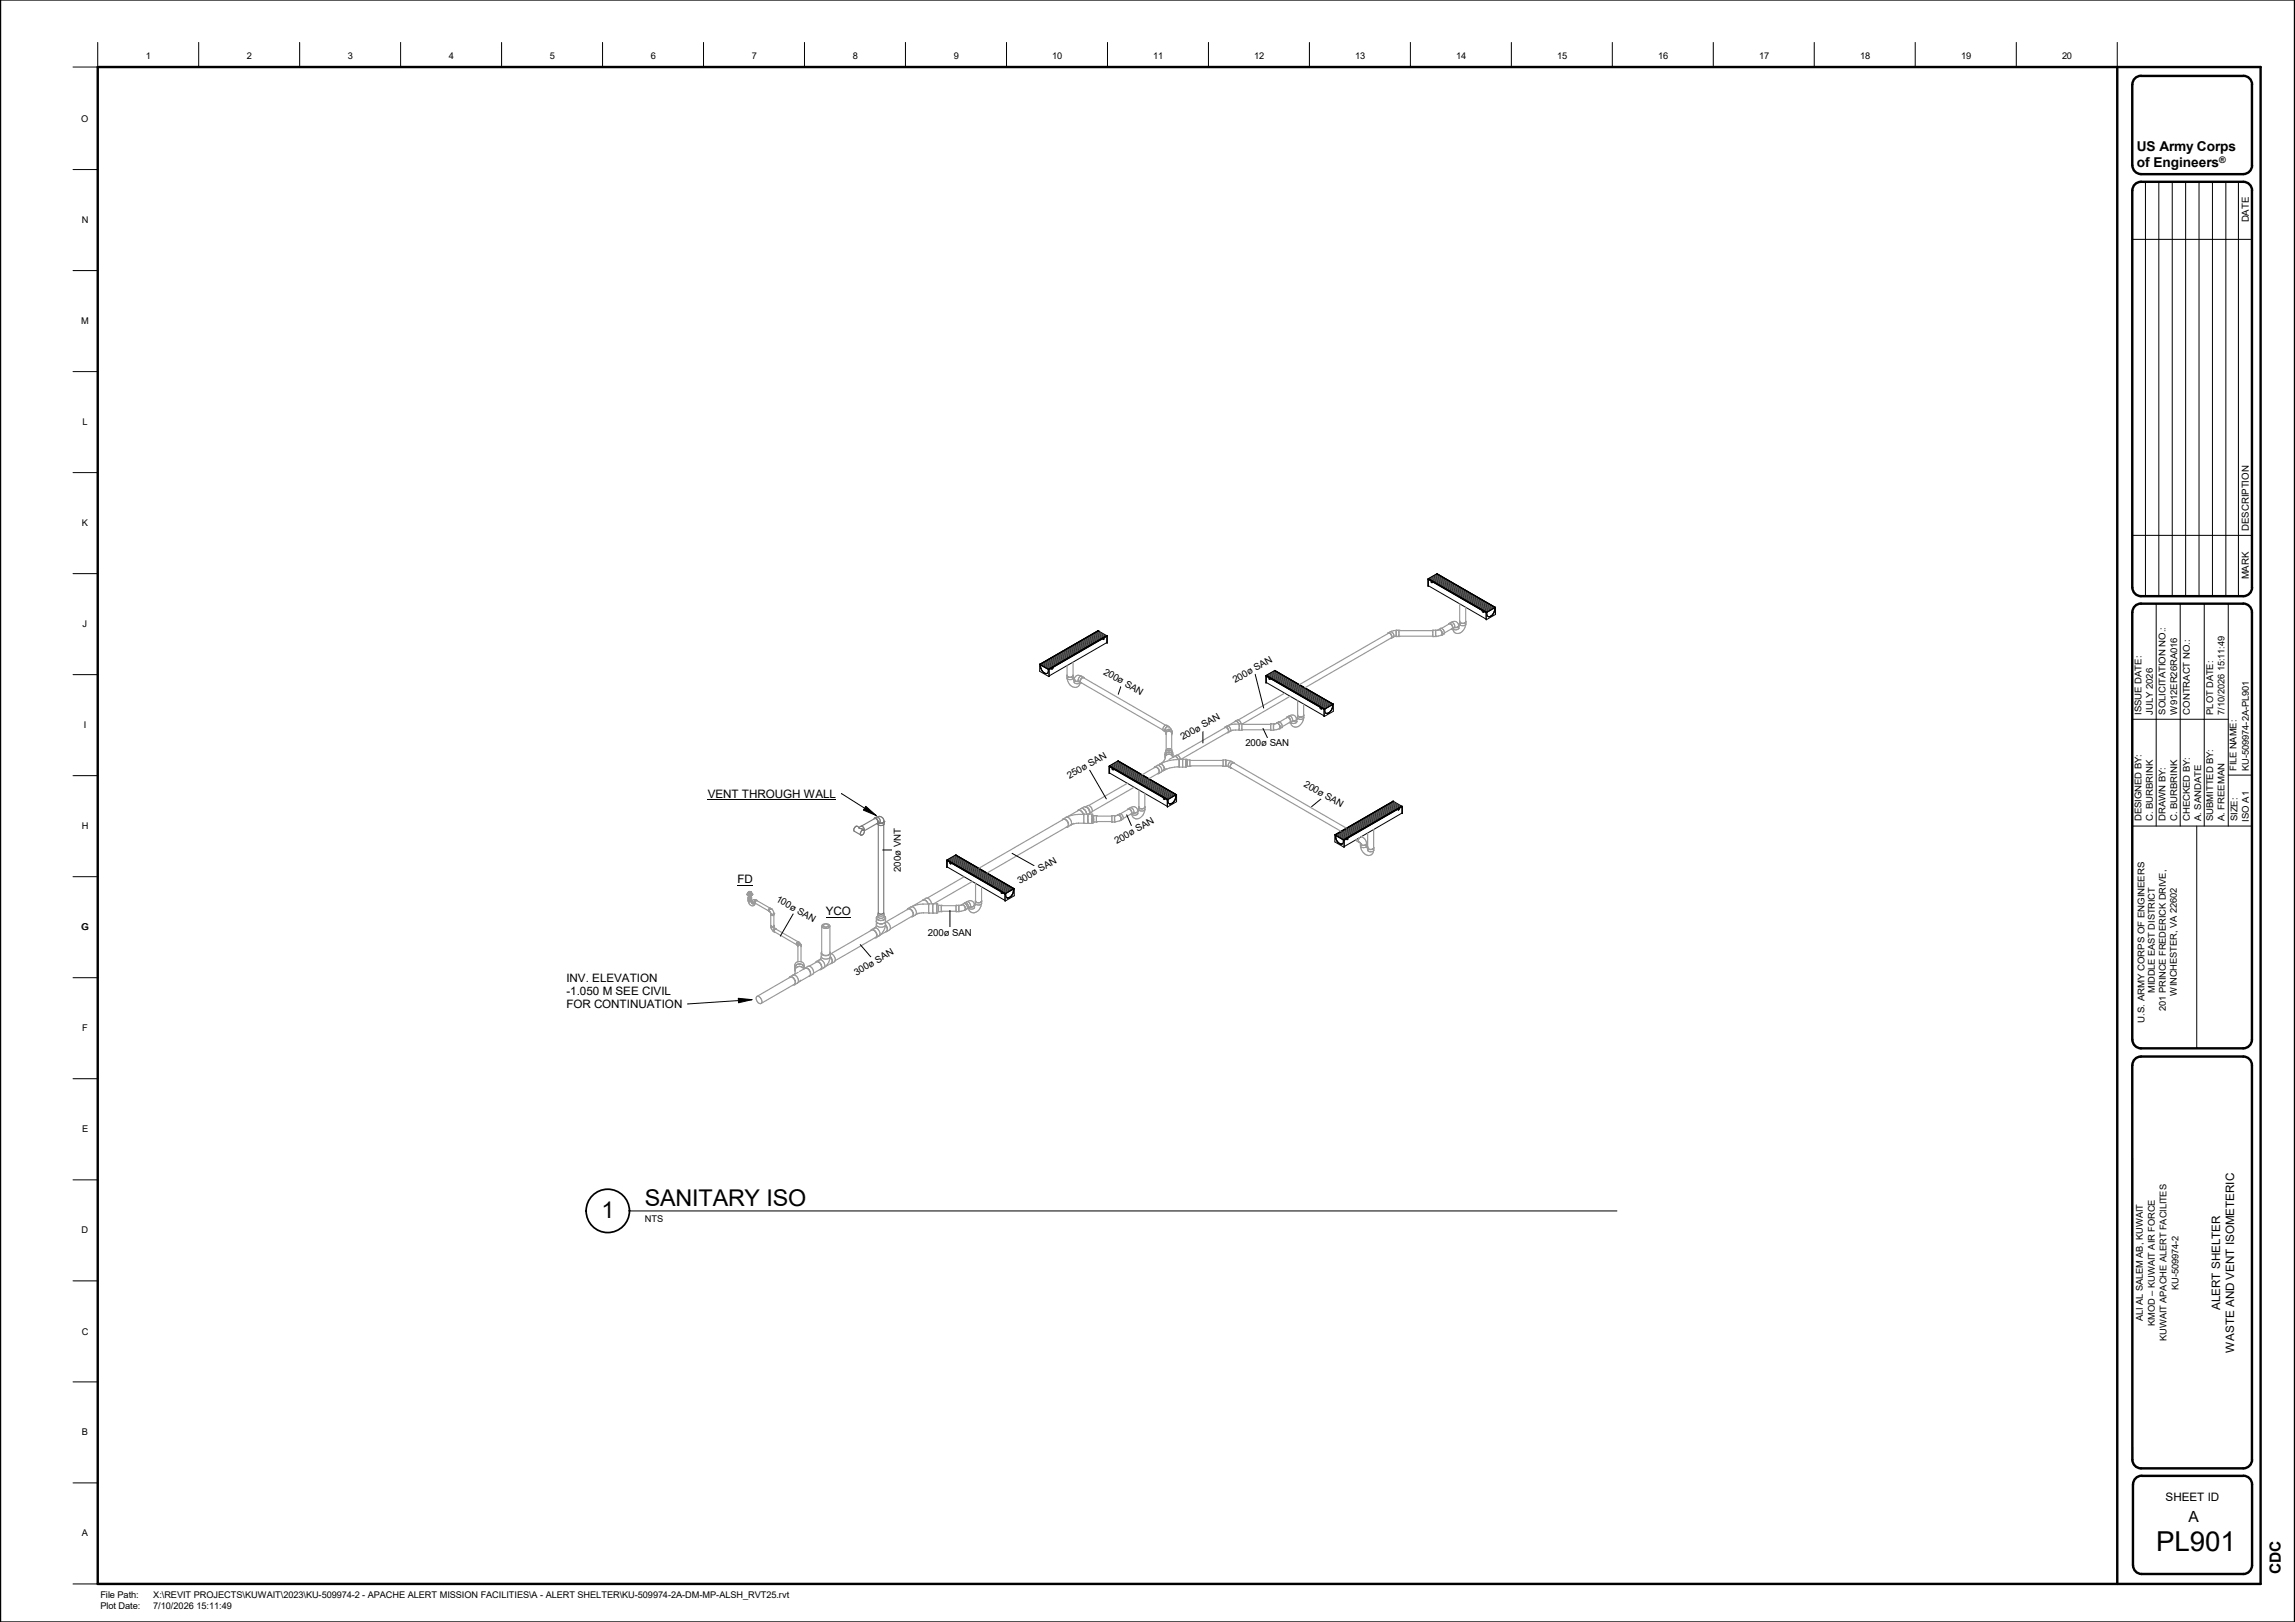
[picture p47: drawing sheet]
<svg xmlns="http://www.w3.org/2000/svg" width="841mm" height="594mm" viewBox="0 0 841 594" stroke-linecap="round" stroke-linejoin="round" font-family="sans-serif">
<defs><g id="words">
<text font-size="10.1" x="790.2" y="567.9">PL901</text>
<g font-size="8.5">
<text x="236.3" y="441.5">SANITARY ISO</text>
<text x="220.4" y="446.2">1</text>
</g>
<g font-size="5.6">
<text x="802" y="557.4">A</text>
<text x="835.9" y="576.7" transform="rotate(-90 835.9 576.7)">CDC</text>
</g>
<g font-size="5">
<text x="783.1" y="55.5">US Army Corps</text>
<text x="783.1" y="61.3">of Engineers</text>
</g>
<g font-size="4.3">
<text x="259.3" y="292.1">VENT THROUGH WALL</text>
<text x="270.3" y="323.5">FD</text>
<text x="302.6" y="335.3">YCO</text>
<text x="813.6" y="479.8" transform="rotate(-90 813.6 479.8)">ALERT SHELTER</text>
<text x="818.7" y="495.4" transform="rotate(-90 818.7 495.4)">WASTE AND VENT ISOMETERIC</text>
<text x="793.6" y="549.7">SHEET ID</text>
</g>
<g font-size="4.2">
<text x="207.6" y="359.7">INV. ELEVATION</text>
<text x="207.6" y="364.4">-1.050 M SEE CIVIL</text>
<text x="207.6" y="369.2">FOR CONTINUATION</text>
</g>
<g font-size="3.5">
<text x="824.1" y="81.4" transform="rotate(-90 824.1 81.4)">DATE</text>
<text x="824.1" y="194.4" transform="rotate(-90 824.1 194.4)">DESCRIPTION</text>
<text x="824.1" y="212.2" transform="rotate(-90 824.1 212.2)">MARK</text>
<text x="404.2" y="246.7" transform="rotate(30 404.2 246.7)">200ø SAN</text>
<text x="452.6" y="250.2" transform="rotate(-30 452.6 250.2)">200ø SAN</text>
<text x="433.5" y="271.2" transform="rotate(-30 433.5 271.2)">200ø SAN</text>
<text x="456.4" y="273.3">200ø SAN</text>
<text x="391.9" y="285.3" transform="rotate(-30 391.9 285.3)">250ø SAN</text>
<text x="477.6" y="287.9" transform="rotate(30 477.6 287.9)">200ø SAN</text>
<text x="409.3" y="309.2" transform="rotate(-30 409.3 309.2)">200ø SAN</text>
<text x="330.2" y="319.3" transform="rotate(-90 330.2 319.3)">200ø VNT</text>
<text x="373.7" y="323.9" transform="rotate(-30 373.7 323.9)">300ø SAN</text>
<text x="284.1" y="329.9" transform="rotate(30 284.1 329.9)">100ø SAN</text>
<text x="340.1" y="342.9">200ø SAN</text>
<text x="313.9" y="357.3" transform="rotate(-30 313.9 357.3)">300ø SAN</text>
</g>
<g font-size="3.4">
<text x="53.5" y="21.5">1</text>
<text x="90.5" y="21.5">2</text>
<text x="127.5" y="21.5">3</text>
<text x="164.5" y="21.5">4</text>
<text x="201.5" y="21.5">5</text>
<text x="238.5" y="21.5">6</text>
<text x="275.5" y="21.5">7</text>
<text x="312.5" y="21.5">8</text>
<text x="349.5" y="21.5">9</text>
<text x="385.6" y="21.5">10</text>
<text x="422.6" y="21.5">11</text>
<text x="459.6" y="21.5">12</text>
<text x="496.6" y="21.5">13</text>
<text x="533.7" y="21.5">14</text>
<text x="570.7" y="21.5">15</text>
<text x="607.7" y="21.5">16</text>
<text x="644.7" y="21.5">17</text>
<text x="681.6" y="21.5">18</text>
<text x="718.6" y="21.5">19</text>
<text x="755.6" y="21.5">20</text>
<text x="29.8" y="44.6">O</text>
<text x="29.9" y="81.6">N</text>
<text x="29.8" y="118.6">M</text>
<text x="30.2" y="155.6">L</text>
<text x="30" y="192.6">K</text>
<text x="30.3" y="229.6">J</text>
<text x="784.8" y="261.7" transform="rotate(-90 784.8 261.7)">ISSUE DATE:</text>
<text x="788.9" y="261.7" transform="rotate(-90 788.9 261.7)">JULY 2026</text>
<text x="793.6" y="261.7" transform="rotate(-90 793.6 261.7)">SOLICITATION NO.:</text>
<text x="797.8" y="261.7" transform="rotate(-90 797.8 261.7)">W912ER26RA016</text>
<text x="802.4" y="261.7" transform="rotate(-90 802.4 261.7)">CONTRACT NO.:</text>
<text x="811.1" y="261.7" transform="rotate(-90 811.1 261.7)">PLOT DATE:</text>
<text x="815.2" y="261.7" transform="rotate(-90 815.2 261.7)">7/10/2026 15:11:49</text>
<text x="30.7" y="266.6">I</text>
<text x="819.6" y="282.3" transform="rotate(-90 819.6 282.3)">FILE NAME:</text>
<text x="824.1" y="282.3" transform="rotate(-90 824.1 282.3)">KU-509974-2A-PL901</text>
<text x="29.9" y="303.6">H</text>
<text x="784.8" y="300.8" transform="rotate(-90 784.8 300.8)">DESIGNED BY:</text>
<text x="788.9" y="300.8" transform="rotate(-90 788.9 300.8)">C. BURBRINK</text>
<text x="793.6" y="300.8" transform="rotate(-90 793.6 300.8)">DRAWN BY:</text>
<text x="797.8" y="300.8" transform="rotate(-90 797.8 300.8)">C. BURBRINK</text>
<text x="802.4" y="300.8" transform="rotate(-90 802.4 300.8)">CHECKED BY:</text>
<text x="806.6" y="300.8" transform="rotate(-90 806.6 300.8)">A. SANDATE</text>
<text x="811.1" y="300.8" transform="rotate(-90 811.1 300.8)">SUBMITTED BY:</text>
<text x="815.2" y="300.8" transform="rotate(-90 815.2 300.8)">A. FREEMAN</text>
<text x="820" y="300.8" transform="rotate(-90 820 300.8)">SIZE:</text>
<text x="824.1" y="300.9" transform="rotate(-90 824.1 300.9)">ISO A1</text>
<text x="29.8" y="340.6">G</text>
<text x="789.7" y="363.8" transform="rotate(-90 789.7 363.8)">MIDDLE EAST DISTRICT</text>
<text x="797.7" y="364.6" transform="rotate(-90 797.7 364.6)">WINCHESTER, VA 22602</text>
<text x="793.7" y="370.2" transform="rotate(-90 793.7 370.2)">201 PRINCE FREDERICK DRIVE,</text>
<text x="30.1" y="377.6">F</text>
<text x="785.8" y="374.5" transform="rotate(-90 785.8 374.5)">U.S. ARMY CORPS OF ENGINEERS</text>
<text x="30.1" y="414.7">E</text>
<text x="236.3" y="447.5">NTS</text>
<text x="29.9" y="451.7">D</text>
<text x="798.3" y="472.5" transform="rotate(-90 798.3 472.5)">KU-509974-2</text>
<text x="785.2" y="483.9" transform="rotate(-90 785.2 483.9)">ALI AL SALEM AB, KUWAIT</text>
<text x="789.7" y="485.6" transform="rotate(-90 789.7 485.6)">KMOD – KUWAIT AIR FORCE</text>
<text x="29.9" y="488.8">C</text>
<text x="794" y="491.3" transform="rotate(-90 794 491.3)">KUWAIT APACHE ALERT FACILITES</text>
<text x="30" y="525.7">B</text>
<text x="30" y="562.7">A</text>
<text x="36.8" y="585.4">File Path:</text>
<text x="56.1" y="585.4">X:\REVIT PROJECTS\KUWAIT\2023\KU-509974-2 - APACHE ALERT MISSION FACILITIES\A - ALERT SHELTER\KU-509974-2A-DM-MP-ALSH_RVT25.rvt</text>
<text x="36.8" y="589.5">Plot Date:</text>
<text x="56.1" y="589.5">7/10/2026 15:11:49</text>
</g>
<text font-size="3.3" x="813.3" y="59.8">®</text>
</g></defs>
<g fill="none" stroke="#2b2b2b" stroke-width=".37">
<path d="M526.6 210.2l-3.1 1.8M526.9 210.4l-3 1.8M527.3 210.6l-3 1.8M527.6 210.8l-3 1.8M528 211l-3.1 1.8M528.4 211.2l-3.1 1.8M528.7 211.5l-3 1.7M529 211.7l-3 1.7M529.4 211.8l-3 1.8M529.8 212l-3.1 1.8M530.1 212.3l-3 1.7M530.5 212.5l-3.1 1.7"/>
<path d="M530.8 212.7l-3 1.7M531.2 212.9l-3 1.7M531.5 213.1l-3 1.7M531.9 213.3l-3.1 1.8M532.2 213.5l-3 1.7M532.6 213.7l-3.1 1.7M532.9 213.9l-3 1.7M533.3 214.1l-3 1.8M533.7 214.3l-3.1 1.8M534 214.5l-3.1 1.8M534.4 214.7l-3.1 1.8M534.7 214.9l-3 1.8"/>
<path d="M535.1 215.1l-3.1 1.8M535.4 215.3l-3 1.8M535.8 215.5l-3.1 1.8M536.1 215.7l-3 1.8M536.5 215.9l-3.1 1.8M536.8 216.2l-3 1.7M537.2 216.4l-3 1.7M537.5 216.5l-3 1.8M537.9 216.7l-3.1 1.8M538.2 217l-3 1.7M538.6 217.2l-3 1.7M538.9 217.4l-3 1.7"/>
<path d="M539.3 217.6l-3 1.7M539.7 217.8l-3.1 1.7M540 218l-3 1.8M540.4 218.2l-3.1 1.7M540.7 218.4l-3 1.7M541.1 218.6l-3 1.7M541.4 218.8l-3 1.8M541.8 219l-3.1 1.8M542.1 219.2l-3 1.7M542.5 219.4l-3 1.7M542.8 219.6l-3 1.8M543.2 219.8l-3 1.8"/>
<path d="M387.3 239.8l3 1.8M387.6 239.6l3.1 1.8M388 239.4l3 1.8M388.3 239.2l3.1 1.8M388.7 239l3 1.7M389 238.8l3.1 1.8M389.4 238.6l3 1.8M389.8 238.4l3 1.8M390.1 238.2l3 1.7M390.4 238l3.1 1.7M390.8 237.8l3 1.7M391.2 237.6l3 1.8"/>
<path d="M391.5 237.4l3 1.7M391.9 237.2l3 1.7M392.2 237l3.1 1.7M392.6 236.8l3 1.7M392.9 236.6l3.1 1.7M393.3 236.3l3 1.8M393.6 236.1l3.1 1.8M394 236l3 1.7M394.3 235.8l3.1 1.7M394.7 235.5l3 1.8M395.1 235.3l3 1.8M395.4 235.1l3 1.8"/>
<path d="M395.8 234.9l3 1.8M396.1 234.7l3.1 1.8M396.5 234.5l3 1.8M396.8 234.3l3 1.8M397.2 234.1l3 1.8M397.5 233.9l3.1 1.8M397.9 233.7l3 1.8M398.2 233.5l3.1 1.7M398.6 233.3l3 1.7M398.9 233.1l3.1 1.8M399.3 232.9l3 1.8M399.6 232.7l3.1 1.7"/>
<path d="M400 232.5l3.1 1.7M400.3 232.3l3.1 1.7M400.7 232.1l3 1.7M401.1 231.9l3 1.7M401.4 231.6l3.1 1.8M401.8 231.5l3 1.7M402.1 231.3l3.1 1.7M543.6 220l-3.1 1.8M543.9 220.2l-3 1.8M544.2 220.4l-3 1.8M544.6 220.6l-3 1.8M545 220.9l-3.1 1.7"/>
<path d="M545.3 221l-3 1.8M545.7 221.2l-3.1 1.8M546 221.4l-3 1.8M546.4 221.7l-3.1 1.7M546.7 221.9l-3 1.7M547.1 222.1l-3.1 1.7M547.5 222.2l-3.1 1.8M547.8 222.5l-3 1.8M381.2 243.4l3 1.8M381.3 243.3l3 1.8M381.6 243.1l3 1.8M382 242.9l3 1.7"/>
<path d="M382.3 242.7l3.1 1.7M382.7 242.5l3 1.7M383 242.3l3.1 1.8M383.4 242.1l3 1.7M383.8 241.9l3 1.7M384.1 241.7l3 1.7M384.4 241.5l3.1 1.7M384.8 241.3l3 1.7M385.1 241l3.1 1.8M385.5 240.8l3 1.8M385.9 240.7l3 1.7M386.2 240.5l3.1 1.7"/>
<path d="M386.5 240.2l3.1 1.8M386.9 240l3.1 1.8M467.1 245.7l-3 1.7M467.5 245.9l-3 1.7M467.9 246.1l-3.1 1.7M468.2 246.3l-3 1.7M468.6 246.5l-3.1 1.7M468.9 246.7l-3 1.7M469.3 246.9l-3 1.7M469.6 247.1l-3 1.7M470 247.3l-3.1 1.7M470.4 247.5l-3.1 1.8"/>
<path d="M470.7 247.7l-3 1.8M471 247.9l-3 1.7M471.4 248.1l-3 1.8M471.8 248.3l-3.1 1.8M472.1 248.5l-3 1.8M472.5 248.7l-3.1 1.8M472.8 248.9l-3 1.8M473.2 249.1l-3 1.8M473.5 249.3l-3 1.8M473.9 249.6l-3.1 1.7M474.2 249.7l-3 1.8M474.6 249.9l-3 1.8"/>
<path d="M474.9 250.1l-3 1.8M475.3 250.4l-3 1.7M475.7 250.6l-3.1 1.7M476 250.7l-3.1 1.8M476.4 251l-3.1 1.7M476.7 251.2l-3 1.7M477.1 251.4l-3.1 1.7M477.4 251.6l-3 1.7M477.8 251.8l-3.1 1.7M478.1 252l-3 1.7M478.5 252.2l-3.1 1.8M478.8 252.4l-3 1.7"/>
<path d="M479.2 252.6l-3 1.7M479.6 252.8l-3.1 1.8M479.9 253l-3.1 1.8M480.2 253.2l-3 1.8M480.6 253.4l-3 1.8M480.9 253.6l-3 1.8M481.3 253.8l-3 1.8M481.7 254l-3.1 1.8M482 254.2l-3 1.8M482.4 254.4l-3.1 1.8M482.7 254.6l-3 1.8M483.1 254.8l-3.1 1.8"/>
<path d="M483.4 255.1l-3 1.7M483.8 255.3l-3.1 1.7M484.1 255.4l-3 1.8M484.5 255.7l-3 1.7M484.8 255.9l-3 1.7M485.2 256.1l-3 1.7M485.6 256.3l-3.1 1.7M485.9 256.5l-3 1.7M486.2 256.7l-3 1.7M486.6 256.9l-3 1.8M487 257.1l-3.1 1.7M487.3 257.3l-3 1.7"/>
<path d="M487.7 257.5l-3.1 1.7M488 257.7l-3 1.8M488.4 258l-3 1.7M409.7 278.8l-3 1.7M410.1 279l-3.1 1.8M410.4 279.2l-3 1.8M410.8 279.4l-3.1 1.7M411.1 279.6l-3 1.7M411.5 279.8l-3.1 1.8M411.8 280l-3 1.8M412.2 280.2l-3 1.8M412.5 280.4l-3 1.8"/>
<path d="M412.9 280.6l-3 1.8M413.3 280.8l-3.1 1.8M413.6 281.1l-3.1 1.7M413.9 281.2l-3 1.8M414.3 281.4l-3 1.8M414.7 281.6l-3.1 1.8M415 281.9l-3 1.7M415.4 282.1l-3.1 1.7M415.7 282.2l-3 1.8M416.1 282.4l-3.1 1.8M416.4 282.7l-3 1.7M416.8 282.9l-3.1 1.7"/>
<path d="M417.2 283.1l-3.1 1.7M417.5 283.3l-3.1 1.7M417.8 283.5l-3 1.7M418.2 283.7l-3 1.8M418.5 283.9l-3 1.7M418.9 284.1l-3 1.7M419.3 284.3l-3.1 1.7M419.6 284.5l-3 1.8M419.9 284.7l-3 1.8M420.3 284.9l-3 1.8M420.7 285.1l-3.1 1.8M421 285.3l-3 1.8"/>
<path d="M421.4 285.5l-3.1 1.8M421.7 285.7l-3 1.8M422.1 285.9l-3 1.8M422.4 286.1l-3 1.8M422.8 286.3l-3.1 1.8M423.2 286.6l-3.1 1.7M423.5 286.8l-3 1.7M423.8 286.9l-3 1.8M424.2 287.1l-3 1.8M424.6 287.4l-3.1 1.7M424.9 287.6l-3 1.7M425.3 287.8l-3.1 1.7"/>
<path d="M425.6 288l-3 1.7M426 288.2l-3 1.7M426.3 288.4l-3 1.8M426.7 288.6l-3.1 1.7M427 288.8l-3 1.7M427.4 289l-3.1 1.7M427.7 289.2l-3 1.8M428.1 289.4l-3 1.8M428.5 289.6l-3.1 1.8M428.8 289.8l-3.1 1.7M429.2 290l-3.1 1.8M429.5 290.2l-3 1.8"/>
<path d="M429.9 290.4l-3.1 1.8M430.2 290.6l-3 1.8M430.6 290.8l-3.1 1.8M430.9 291.1l-3 1.8M499.7 299.8l3 1.8M500 299.6l3 1.8M500.4 299.4l3 1.8M500.7 299.2l3.1 1.8M501.1 299l3 1.8M501.4 298.8l3.1 1.8M501.8 298.6l3 1.8M502.2 298.4l3 1.7"/>
<path d="M502.5 298.2l3 1.8M502.8 298l3.1 1.8M503.2 297.8l3 1.8M503.6 297.6l3 1.7M503.9 297.4l3 1.7M504.3 297.2l3 1.7M504.6 297l3.1 1.7M505 296.8l3 1.7M505.3 296.6l3.1 1.7M505.7 296.4l3 1.7M506.1 296.2l3 1.7M506.4 296l3 1.7"/>
<path d="M506.7 295.7l3.1 1.8M507.1 295.5l3 1.8M507.4 295.4l3.1 1.7M507.8 295.1l3 1.8M508.2 294.9l3 1.8M508.5 294.7l3.1 1.8M508.8 294.5l3.1 1.8M509.2 294.3l3 1.8M509.6 294.1l3 1.8M509.9 293.9l3.1 1.8M510.3 293.7l3 1.8M350.2 313.2l-3 1.8"/>
<path d="M350.6 313.4l-3 1.8M350.9 313.6l-3 1.8M351.3 313.9l-3.1 1.7M351.6 314.1l-3 1.7M352 314.2l-3 1.8M352.3 314.5l-3 1.7M352.7 314.7l-3 1.7M353.1 314.9l-3.1 1.7M353.4 315.1l-3 1.7M353.8 315.3l-3.1 1.7M354.1 315.5l-3 1.7M354.5 315.7l-3 1.8"/>
<path d="M354.8 315.9l-3 1.7M355.2 316.1l-3.1 1.7M355.5 316.3l-3 1.8M355.9 316.5l-3.1 1.8M356.2 316.7l-3 1.8M356.6 316.9l-3 1.7M357 317.1l-3.1 1.8M357.3 317.3l-3.1 1.8M357.6 317.5l-3 1.8M358 317.7l-3 1.8M358.4 317.9l-3.1 1.8M358.7 318.1l-3 1.8"/>
<path d="M359.1 318.3l-3.1 1.8M359.4 318.6l-3 1.7M359.8 318.7l-3.1 1.8M360.1 318.9l-3 1.8M360.5 319.2l-3 1.7M360.8 319.4l-3 1.7M361.2 319.6l-3.1 1.7M361.5 319.8l-3 1.7M361.9 320l-3 1.7M489.3 305.9l3.1 1.7M489.4 305.8l3.1 1.7M489.8 305.6l3 1.7"/>
<path d="M490.1 305.4l3 1.7M490.5 305.1l3 1.8M490.8 304.9l3.1 1.8M491.2 304.7l3 1.8M491.5 304.5l3.1 1.8M491.9 304.3l3 1.8M492.3 304.1l3 1.8M492.6 303.9l3 1.8M492.9 303.7l3.1 1.8M493.3 303.5l3.1 1.8M493.6 303.3l3.1 1.8M494 303.1l3 1.7"/>
<path d="M494.4 302.9l3 1.8M494.7 302.7l3.1 1.8M495.1 302.5l3 1.7M495.4 302.3l3.1 1.7M495.8 302.1l3 1.7M496.1 301.9l3.1 1.7M496.5 301.7l3 1.7M496.8 301.5l3.1 1.7M497.2 301.3l3 1.7M497.5 301.1l3.1 1.7M497.9 300.9l3 1.7M498.3 300.7l3 1.7"/>
<path d="M498.6 300.4l3 1.8M498.9 300.2l3.1 1.8M499.3 300.1l3.1 1.7M362.2 320.2l-3 1.7M362.6 320.4l-3 1.7M363 320.6l-3.1 1.7M363.3 320.8l-3 1.7M363.6 321l-3 1.7M364 321.2l-3 1.8M364.4 321.4l-3.1 1.8M364.7 321.6l-3 1.7M365.1 321.8l-3.1 1.8"/>
<path d="M365.4 322l-3 1.8M365.8 322.2l-3 1.8M366.1 322.4l-3 1.8M366.5 322.6l-3.1 1.8M366.9 322.8l-3.1 1.8M367.2 323l-3 1.8M367.5 323.3l-3 1.7M367.9 323.4l-3 1.8M368.3 323.6l-3.1 1.8M368.6 323.9l-3 1.7M369 324.1l-3.1 1.7M369.3 324.3l-3 1.7"/>
<path d="M369.7 324.4l-3.1 1.8M370 324.7l-3 1.7M370.4 324.9l-3.1 1.7M370.7 325.1l-3 1.7M371.1 325.3l-3.1 1.7M371.4 325.5l-3 1.8"/>
</g>
<g fill="none" stroke="#000" stroke-width=".37">
<path d="M523.3 212l.1 2.7M523.3 212l.1 .1M523.4 212.1l21.2 12.3M523.4 212.1v2.6M523.4 212.2l1 .6v.4l.4 .2M523.5 212l21.2 12.3M523.5 211.9l-.2 .1M523.5 212.3v2.2l21.1 12.2M523.5 211.9l21.2 12.4M523.5 214.6l-.1 .1M524.8 213.4v-.4l18.4 10.6v.5l.4 .2M524.8 213.1v.3"/>
<path d="M526.5 210.2h.3M526.5 210.2l-3 1.7M526.5 210.2l21.3 12.3M526.7 210.2l21.2 12.3M526.8 210.2l21.2 12.3M526.8 210.2h-.1M402.3 231l-21.2 12.2M402.3 231l.1 .1M402.3 231l.2 .1M402.4 231.1h.1M402.4 231.1l-21.2 12.2M402.5 231.1l3 1.7"/>
<path d="M402.5 231.1h.1M404.2 233.9l.1 .4M404.3 234.3v-.5l-18.4 10.7v.4l-.4 .2M405.5 232.8l.2 .1M405.5 235.4l.2 .1M405.5 232.8l.3 .1M405.5 232.8l-21.3 12.3M405.5 232.8h.1M405.6 232.9l-21.2 12.3M405.6 233.1v2.3l-21.1 12.2M405.7 232.9l-21.2 12.3M405.7 233l-1.1 .6v.5l-.3 .2"/>
<path d="M405.7 232.9v2.6M405.8 232.9l-.1 2.6M405.8 232.9h-.1M543.6 224.3v-.4l1 .6M543.6 223.9v.4M544.6 224.4l.1 2.6M544.6 224.4h.1M544.7 224.4v2.6M544.7 224.3l-.1 .1M544.7 224.3l.2 .1M544.7 224.2v.1M544.8 224.3v.1"/>
<path d="M544.8 224.3l-.1 .1M544.9 224.4l.1 .9 .3 .5M544.9 224.4h-.1M545.4 225.8h.2M545.4 225.8h.1M545.5 225.8h.2M546 225.8h-.4M546 225.8h-.2M546.3 225.7l-.3 .1M546.3 225.6l-.2 .1M547.2 224.7l-.9 1M547.4 224.4l-.2 .4"/>
<path d="M547.4 224.4l-.1 .1M547.5 224l-.1 .4M547.6 224l-.1 .2M547.7 223.6l-.1 .1M547.7 222.7h.2M547.7 222.7l-.2 1.3M547.8 222.6l-.1 .1M547.8 222.5a2.57 2.57 0 0 1-2.5 3.3M547.8 222.6l.1 .1M547.8 222.5l-3.1 1.7M547.8 222.6l-3 1.7M548 222.5l-.1 .2"/>
<path d="M548 222.5v2.5l-3.3 2M381 243.3l.2 .1M381 243.3v2.6l3.4 1.9M381.1 243.2l.1 .1M381.1 243.2l-.1 .1M381.2 243.5h.1M381.2 243.3l.2 1.6 .4 .8M381.2 243.3h.1M381.2 243.3l3 1.8M381.2 243.5l3 1.7M381.3 243.6l.1 .8M381.4 244.4l.1 .4"/>
<path d="M381.4 244.4v.2M381.5 244.8l.1 .2M381.5 244.8l.4 .8M381.6 245.2l.2 .2M381.8 245.7l.9 .8 1 .1M381.8 245.6l.2 .1M381.9 245.6l.2 .4M382.1 246l1.4 .7M382.1 246l.2 .1M382.4 246.3l.2 .1M382.7 246.5h.2M383.1 246.6l.1 .1"/>
<path d="M383.7 246.6v.1M383.7 246.6l-.1 .1M384.2 245.1v.1M384.2 245.2l-.5 1.4M384.4 245.2v2.6M384.5 245.2l-.1 2.6M384.5 245.2h-.3h.2M384.5 245.2h-.1M385.4 244.7l.1 .4M385.5 245.1v-.4l-1 .6M463.9 247.5l.1 2.6M463.9 247.5l.1 .1"/>
<path d="M464 247.6l21.2 12.2M464 247.6v2.5M464 247.7l1 .5v.5l.4 .2M464 247.4l3.1-1.8 21.3 12.3M464 247.4l-.1 .1M464 247.4h.1M464 247.4l21.4 12.3M464.1 247.5l21.2 12.3M464.1 247.5l-.1 .1M464.1 247.7v2.3l21.1 12.2M464.1 250l-.1 .1M464.1 247.4l-.1 .2"/>
<path d="M464.1 247.4v.1M464.1 247.4l21.3 12.3M465.4 248.5v.4M465.5 248.5l-.1 .4M467.1 245.6h.2M467.2 245.7h.1M467.3 245.6l21.2 12.3M467.3 245.6l-.1 .1M483.8 259.1v.4l.4 .2M484.2 259.7v-.4l1 .6M484.3 259.3l-.1 .4M485.2 259.8l.1 2.6"/>
<path d="M485.4 259.7l.1 .1M485.4 259.7h.1M485.4 259.8h-.2M485.4 259.8h.1M485.5 259.8l.1 1.2 .3 .2M488 259.8l-.2 .4M488.1 259.4l-.2 .6M488.1 259.4v.2M488.3 259l-.2 .4M488.3 258.1v.9M488.3 258.1h.2M488.3 259l-.1 .2"/>
<path d="M488.4 258.1h-.1M488.4 257.9a2.61 2.61 0 0 1-2.5 3.3M488.4 258.1h.1M488.4 257.9l.1 .1M488.4 257.9l-3 1.8M488.4 258.1l-3 1.7M488.4 257.9h.1M488.5 258v.1M488.5 257.9h-.1M488.5 257.9h.1M488.6 257.9v2.6l-3.3 1.9M488.6 257.9l-.1 .1"/>
<path d="M409.9 278.7l21.2 12.3M409.9 278.7l-.2 .1M485.9 261.2l.4 .1M486.5 261.2l-.3 .1M486.6 261.2l-.2 .1M486.9 261.1l-.4 .1M486.9 261.1l-.2 .1M487.2 260.9l-.2 .1M487.5 260.6l-.6 .5M487.8 260.2l-.3 .4M487.8 260.2l-.2 .2M406.4 280.6l.1 2.7"/>
<path d="M406.4 280.6l.1 .1M406.5 280.7l21.2 12.2M406.5 280.7v2.6M406.5 280.8l1 .6v.4l.4 .2M406.6 280.5l3-1.8 21.4 12.3M406.6 280.5l-.2 .1M406.6 280.5l.1 .1M406.6 280.5h.1M406.6 280.5l21.3 12.3M406.6 280.6l21.3 12.2M406.6 280.6l-.1 .1M406.6 280.8v2.3l21.1 12.2"/>
<path d="M406.7 280.6l-.2 .1M406.7 280.6h-.1M406.7 283.2l-.2 .1M407.9 282v-.4l18.4 10.6v.5l.4 .2M408 281.6l-.1 .4M426.7 292.9v-.5l1 .6M426.8 292.5l-.1 .4M427.7 292.9l.1 2.7M427.7 292.9l.1 .1M427.8 293v2.6M427.9 292.8l-.2 .1M427.9 292.8l.1 .1"/>
<path d="M427.9 292.8h.1M428 292.9h.1M428 292.9l-.2 .1M428.1 292.9l.1 1.2 .3 .3M428.5 294.4h.3M428.5 294.4h.1M428.7 294.4h.1M428.9 294.4h.2M429.1 294.4h-.3M429.4 294.2l-.3 .2M429.4 294.2l-.1 .1M429.7 294l-.3 .2"/>
<path d="M429.8 294l-.2 .1M430.1 293.7l-.4 .3M430.5 293l-.5 .7M430.5 292.9l-.1 .2M430.7 292.6l-.2 .4M430.7 292.5l-.1 .2M430.8 292.1l-.1 .5M430.8 292.1v.2M430.8 291.2v.9M430.9 291.2l-2.9 1.7M430.9 291.2h-.1M430.9 291a2.74 2.74 0 0 1-2.3 3.4"/>
<path d="M430.9 291.1h.1M430.9 291l-3 1.8M431.1 291l-.2 .1M431.1 291h.1M431.2 291l-.2 .1M431.2 291v2.6l-3.4 2M510.5 293.5l-21.3 12.2M510.5 293.5h.1M510.5 293.5h.2M510.6 293.5l-21.3 12.3M510.6 293.5l3.1 1.8M510.7 293.5h.1"/>
<path d="M512.4 296.7h.1M512.4 296.7v-.4l-18.4 10.7v.3l-.4 .3M513.6 297.9l.2 .1M513.7 295.3l.1 .1M513.7 295.3l.2 .1M513.7 295.3l-21.3 12.3M513.7 295.3h.1M513.8 295.4l-21.3 12.2M513.8 295.6v2.2l-21.2 12.2M513.8 295.4l-21.2 12.2M513.8 295.5l-1 .6v.4l-.4 .2M513.8 295.4v2.6"/>
<path d="M513.9 295.4l-.1 2.6M513.9 295.4h-.1M346.9 315.1l.1 2.6M346.9 315.1h.1M347 315.1l21.3 12.3M347 315.1v2.6M347 315.2l1.1 .6v.4l.3 .2M347.1 315l-.2 .1M347.1 315h.1M347.1 314.9v.1M347.1 314.9l21.3 12.4M347.1 315.1l21.3 12.2"/>
<path d="M347.1 315.1h-.1M347.1 315.3v2.2l21.2 12.3M347.2 315l-.2 .1M347.2 315l-.1 .1M347.2 317.6l-.2 .1M348.4 316.4v-.4l18.5 10.7v.4l.3 .2M348.5 316.1l-.1 .3M350.1 313.2l-3 1.7M350.1 313.2l21.3 12.3M350.2 313.2h.2M350.3 313.2l21.2 12.3M350.4 313.2l21.2 12.2"/>
<path d="M350.4 313.2h-.1M489.2 305.8l.1 .1M489.2 305.8v2.6l3.3 1.9M489.2 305.7l.1 .1M489.2 305.7v.1M489.3 305.9l.2 1M489.3 305.8v.1M489.3 305.8l3.1 1.8M489.3 305.9l3.1 1.8M489.5 306.9l.5 1.2M489.5 306.1v.8M489.5 306.9l.1 .4"/>
<path d="M489.5 306.9l.1 .1M489.6 307.3l.2 .4M489.6 307.3l.1 .1M489.8 307.7l.3 .4M489.8 307.7l.1 .1M490 308.1l.9 .9 .8 .1M490.1 308.1l.2 .3M490.3 308.4l1.1 .7M490.6 308.7l.2 .1M490.9 308.9l.2 .1M491.8 309.1h.1M491.8 309.1l-.4 .1"/>
<path d="M492.4 307.7l-.3 1.1-.4 .4M492.4 307.6l.1 .1M492.4 307.6v.1M492.5 307.6h.1M492.5 307.6h-.1M492.5 307.7v2.6M492.6 307.6l-.1 2.7M492.6 307.6l-.1 .1M493.6 307.2v.4M493.6 307.6v-.4l-1 .6M367.2 327.3v-.4l1.1 .6M367.3 326.9l-.1 .4"/>
<path d="M368.3 327.4v2.6M368.4 327.3l-.1 .1M368.4 327.2v.1M368.4 327.3h.1M368.5 327.3l-.2 .1M368.5 327.3l.1 .1M368.6 327.4l.1 1.1 .3 .3M369 328.8l.3 .1M369 328.8l.4 .1M369 328.8h.1M369.1 328.8l.2 .1M369.7 328.8h-.3"/>
<path d="M369.9 328.7l-.3 .1M370 328.7l-.2 .1M370.2 328.5l-.3 .2M370.2 328.4l-.1 .1M370.8 327.8l-.6 .7M371.1 327.4l-.3 .4M371.1 327.4l-.1 .2M371.2 327l-.1 .4M371.3 326.6l-.2 .6M371.3 326.6v.1M371.3 325.7v.9M371.3 325.7h.2"/>
<path d="M371.4 325.5a2.88 2.88 0 0 1-2.1 3.4M371.4 325.6l-.1 .1M371.4 325.6l.1 .1M371.4 325.5l.1 .1M371.4 325.5l-3 1.7M371.4 325.6l-2.9 1.7M371.5 325.6v.1M371.5 325.5h-.1M371.6 325.4l-.1 .1M371.6 325.4l-.2 .1M371.6 325.4l.1 .1M371.7 325.5l-.2 .1"/>
<path d="M371.7 325.5v2.6l-3.4 1.9"/>
</g>
<g fill="none" stroke="#979797" stroke-width=".37">
<path d="M273.8 327.5v.1M273.8 327.5l.1 .3M273.8 327.5v.2M273.8 327.7l.1 .1M273.8 327.7l.3 .3M273.9 327.8l.9 .3 .9-.3M273.9 327.8l.2 .2M274 327.6v.1M274.1 328h1.4M274.1 328l.7 .2M274.2 326.9l.2 .3M274.2 326.9h.1"/>
<path d="M274.2 328.1h.1M274.2 327l-.4 .5M274.2 328.1l.2 .1M274.3 327v.5l.5 .3 .5-.2v-.6M274.4 326.6l.7 .6M274.4 327.1l.7 .1M274.4 326.6l-.2 .1M274.4 327.1l.4 .1M274.4 327.2h.1M274.4 328.2l.1 .3M274.4 328.2h.8M274.4 328.2l.4 .1"/>
<path d="M274.4 326.6l.9 .3-.9 .2zM274.5 327.2l.2 .1M274.5 328.5h.1M274.6 326.7l.4 .2-.4 .1zM274.6 326.5l.8 .2v.2M274.6 326.5l-.4 .4M274.6 327.2l.2 .1M274.6 326.5l.7 .1M274.6 326.5l-.2 .1M274.7 326.8l.3 .1zM275.1 327.2l-.4 .1M275.1 327.2l-.3 .1"/>
<path d="M275.2 328.2l-.1 .3h-.5M275.2 328.2l-.4 .1M275.3 326.6l-.9 .5M275.3 326.6v.5M275.4 326.9l-.3 .3M275.4 327l.4 .5M275.4 328.1h.1M275.4 328.1l-.2 .1M275.5 328l-.7 .2M275.6 327.6v.1M275.7 327.8l-.2 .2M275.8 327.7l-.1 .1"/>
<path d="M275.8 327.7l-.3 .3M275.8 327.5v.1M275.8 327.5l-.1 .3M275.8 327.5v.2"/>
</g>
<path d="M274.2 329.1l.1 .7 .5 .1 .5-.1 .1-.7M276.5 330.7l.3 .2M277.1 329.6l.3 .2" fill="none" stroke="#979797" stroke-width=".42"/>
<circle cx="276.4" cy="330.6" r=".21" fill="#979797"/>
<path d="M276 329.6l-.4 .8" fill="none" stroke="#979797" stroke-width=".42"/>
<circle cx="275.6" cy="330.4" r=".21" fill="#979797"/>
<path d="M274.2 330a1.62 1.62 0 0 0 2 1.7M276 329.6h.9" fill="none" stroke="#979797" stroke-width=".42"/>
<circle cx="275.5" cy="330.4" r=".21" fill="#979797"/>
<path d="M275.4 330l.1 .4" fill="none" stroke="#979797" stroke-width=".42"/>
<circle cx="275.4" cy="330" r=".21" fill="#979797"/>
<path d="M274.2 329.6v.4M275.4 329.6v.4M275.5 330.4v.4M276.4 330.6l.1 .1M276.7 330.9l-.5 .8M276.9 329.6l.2 .1M277.1 329.6l-.7 .5 .1 .6M277.5 329.9h-.5a.57 .57 0 0 0-.4 .5 .57 .57 0 0 0 .3 .5M277.5 329.9h.1" fill="none" stroke="#979797" stroke-width=".42"/>
<circle cx="275.6" cy="330.4" r=".21" fill="#979797"/>
<path d="M275.6 330.4l.2 .3h.6" fill="none" stroke="#979797" stroke-width=".42"/>
<circle cx="276.4" cy="330.7" r=".21" fill="#979797"/>
<g fill="none" stroke="#979797" stroke-width=".42">
<path d="M391 243.8v4.4a3.2 3.2 0 0 0 3.9 3.3l.7-.6 .2-.9M393.2 242.5v4.9a1.24 1.24 0 0 1-2.2 0M393.2 248.2v.1M393.2 248.3l.4 .9M393.3 247.4v.8M393.6 249v.8M393.7 248.9v.1M393.7 249.8h.1M395 249.4l.4 .2M396 250.1h.4M396.4 247.8a1.61 1.61 0 0 0-1.8-.4 1.61 1.61 0 0 0-.9 1.6M397.2 248.1a1.32 1.32 0 0 0-1.2 2"/>
<path d="M397.2 248.1l-.7-.4a1.36 1.36 0 0 0-1.2 2l.7 .4M397.2 248.1l.2 .3M427.2 265.6l-30.1-17.4a1.16 1.16 0 0 0-1 1.8l30.1 17.4M274.2 330a.74 .74 0 0 0 1.2 0M274.2 329.4a.6 .6 0 0 0 .6 .6 .6 .6 0 0 0 .6-.5v-.1M275.5 330.8l.6 .3 .6-.2M275.6 330.2l-.1 .3 .3 .2h.6M282.3 332.7l-5-2.9-.6 .5v.5l5 2.9"/>
</g>
<circle cx="393.7" cy="249" r=".21" fill="#979797"/>
<g fill="none" stroke="#979797" stroke-width=".42">
<path d="M391 248.2a1.27 1.27 0 0 0 1.1 .8 1.27 1.27 0 0 0 1.2-.8M391 247.2v.1M393.2 247.2a1.13 1.13 0 0 1-1 .9 1.13 1.13 0 0 1-1.2-.8M393.6 249.8a1.35 1.35 0 0 0 2.2 .2M393.7 249l.3 .4M393.7 248.7a.87 .87 0 0 0 .4 .9 .87 .87 0 0 0 1 0M394.2 249.6h.9M395.1 249.6h.1M493.4 303.3l-41.3-23.9a1.14 1.14 0 0 0-1 1.8l40.3 23.3M496.8 307.6l.3 .1M497.3 308.1l.7 .3M498.3 308.6l.3 .4"/>
<path d="M499 306.4l.2 .1M499.4 306.7l.8 .7 .6 1.6M503.4 303.8v6.7a1.27 1.27 0 0 1-2.2 0v-5.4"/>
</g>
<circle cx="498.6" cy="309" r=".21" fill="#979797"/>
<path d="M500.8 309.8l.3 .9M500.8 309.8h.1M503.4 311.3l-.3 1.2-.6 .6" fill="none" stroke="#979797" stroke-width=".42"/>
<circle cx="501.2" cy="311.3" r=".21" fill="#979797"/>
<g fill="none" stroke="#979797" stroke-width=".42">
<path d="M497 307.5l.3 .6M497.9 307.4l-.1 .7 .5 .5M498.2 306.8l-.2 .3M498.3 306.7a.98 .98 0 0 0-.1 1.8M498.5 309v.8a1.34 1.34 0 0 0 2.3 0v-.8M498.5 309l.6 .6M498.6 308.9l-.1 .1M498.6 309.8a3.4 3.4 0 0 0 3.4 3.5l.5-.2M498.6 309l.5 .5M498.9 306.5h.3M499 306.4l-.2 .1M499.1 306.5l.3 .2"/>
<path d="M499.2 306.5l.1 .1M500.8 308.9a1.24 1.24 0 0 1-1.7 .6M500.8 308.7v.3M500.8 309a1.3 1.3 0 0 1-1.7 .6M501.1 310.5v.8M503.4 310.3h.1M503.4 310.3l.1 .2M503.5 310.5v.8M503.5 310.5l-.4 .5"/>
</g>
<circle cx="501.2" cy="310.3" r=".21" fill="#979797"/>
<g fill="none" stroke="#979797" stroke-width=".42">
<path d="M413.4 296.2a1.43 1.43 0 0 1 1.3 2M413.4 296.2l.7-.3a1.38 1.38 0 0 1 1.3 1.8M413.4 296.2l-.2 .3M414.1 295.9a1.6 1.6 0 0 1 1.8-.3 1.6 1.6 0 0 1 1 1.5M414.2 298.3h.4M414.7 298.2l-.1 .1M415.4 297.7l-.8 .6M415.4 297.7l.4 .1M415.5 297.7h.1M415.5 297.7h.4M415.6 297.6l-.4 .2M416.4 297.6l-.5 .1"/>
<path d="M416.4 297.7l-.6 .1M416.6 297.5l-.2 .1M416.6 297.6l-.2 .1M416.9 297.1l.1 .8a1.34 1.34 0 0 1-2.2 .3M416.9 297.2l-.3 .3M416.9 296.8l.1 .3M417 297.1l-.4 .5M417.3 295.6l.2 .3M417.3 295.6v.8a1.34 1.34 0 0 0 2.3 0v-.8M417.3 295.7l.1 .2M417.4 289.3v6.3M417.4 296.4l-.4 .9"/>
<path d="M417.4 295.4l-.1 .2M417.4 295.9l.8 .3 1-.2M417.6 296l.5 .2 1.2-.2M419.5 290.6v5.1M419.5 296.4a3.4 3.4 0 0 1-3.4 3.5l-.8-.5-.6-1.2M419.5 295.4l.1 .2M419.6 295.6l-.4 .4M501.1 311.3a1.34 1.34 0 0 0 2.4 0M501.2 310.3l-.1 .2a1.44 1.44 0 0 0 2 .5M353.6 330.7a1.36 1.36 0 0 1 1.3 1.9M353.6 330.7l.7-.5a1.39 1.39 0 0 1 1.3 1.9M353.6 330.7l-.2 .2"/>
<path d="M354.3 330.3a1.61 1.61 0 0 1 1.8-.3 1.61 1.61 0 0 1 1 1.5M354.7 332.7h-.2M354.9 332.6l-.2 .1M355.6 332.1l-.9 .6M355.8 332l-.4 .2M357.1 331.5l-.6 .6h-.9M357.1 331.5v.9M357.4 330v.8M357.5 323.6v6.4a1.24 1.24 0 0 0 2.2 0v-5.2M357.5 330.8h.1M357.5 330.8l-.4 1M359.7 330.8a3.1 3.1 0 0 1-3.9 3.3l-.6-.6-.3-.9"/>
<path d="M359.7 330v.8"/>
</g>
<circle cx="357.1" cy="331.5" r=".21" fill="#979797"/>
<g fill="none" stroke="#979797" stroke-width=".42">
<path d="M475.5 256.6v5.4a1.28 1.28 0 0 0 2.2 0v-4.1M472.3 262.3l-.7 .4M472.7 262.1a1.53 1.53 0 0 1 1.6-.1 1.53 1.53 0 0 1 .8 1.5M472.9 264.6l.3 .9 .7 .6M473.5 264.2l-.7 .5M475.5 262.8l-.3 .9M357 331.3l.1 .2M357.1 331.5h.1M357.1 331.5l-.5 .6h-1M357.1 332.3v.2a1.49 1.49 0 0 1-2.2 .1M357.4 330.8a1.3 1.3 0 0 0 1.2 .7 1.3 1.3 0 0 0 1.1-.7M357.5 329.8a1.15 1.15 0 0 0 1.1 .9 1.15 1.15 0 0 0 1.1-.9"/>
<path d="M357.5 329.8h.1M359.7 329.8h.1"/>
</g>
<circle cx="475.1" cy="264.3" r=".21" fill="#979797"/>
<g fill="none" stroke="#979797" stroke-width=".42">
<path d="M531.7 228l-.7 .3M532.1 227.8a1.53 1.53 0 0 1 1.6-.1 1.53 1.53 0 0 1 .8 1.5M532.3 230.3l.3 .8 .7 .7M532.9 230l-.7 .4M534.9 221.2v6.5a1.27 1.27 0 0 0 2.2 0v-5.3M535 228.5l-.4 .9M471.4 263a.96 .96 0 0 1 1.1-.2 .96 .96 0 0 1 .5 1.1l-.1 .6M472.3 262.3a1.3 1.3 0 0 1 1.2 1.9l.3-.2M472.7 262.1l-.3 .2M472.9 264.5l-.5 .2M473.6 264.1l.7 .1M475.1 263.2l.1 .3"/>
<path d="M475.1 263.5l-.8 .7M475.1 263.4v.1M475.2 263.5v.8a1.45 1.45 0 0 1-2.3 .3M475.2 263.5l-.3 .5-.6 .1M475.5 262v.8a1.34 1.34 0 0 0 2.3 0v-.8M475.5 262a1.34 1.34 0 0 0 2.3 0M475.5 261.8h.1M475.5 261.8v.2M477.7 262.8a3.2 3.2 0 0 1-3.8 3.3M477.7 261.8h.1M477.8 261.8v.2"/>
</g>
<circle cx="534.5" cy="230" r=".21" fill="#979797"/>
<g fill="none" stroke="#979797" stroke-width=".42">
<path d="M512.7 231h12.4M512.7 233h12.4M525.1 233.1h1M527.2 230.6l-2.1 .2v1.9M527.9 230.2l-.7 .4M528.2 230.2l2.9-1.7a1.14 1.14 0 0 1 1 1.8l-2.8 1.6M528.3 232.5l-2.2 .6M529 232.2l-.7 .4M530.8 228.7a.94 .94 0 0 1 1.1-.2 .94 .94 0 0 1 .5 1.1l-.1 .7-.5 .1M531.7 228a1.38 1.38 0 0 1 1.3 1.8M532.1 227.8l-.4 .2M533 229.8l-.1 .2"/>
<path d="M533 229.8h.3M533.2 229.7l-.4 .2M534 229.8h-1M534 229.7l-.3 .1M534.4 229.5l-.4 .2M534.4 229.5l-.4 .3M534.5 229.2l-.1 .3M534.5 228.9l.1 .3M534.6 229.2v.8a1.4 1.4 0 0 1-2.3 .3M534.6 229.2l-.2 .3M534.9 227.7v.8a1.34 1.34 0 0 0 2.3 0v-.8M534.9 227.7a1.35 1.35 0 0 0 2.3 0"/>
<path d="M535 227.5l-.1 .2M537.1 228.5a3.2 3.2 0 0 1-3.8 3.3M537.1 227.5l.1 .2"/>
</g>
<circle cx="525.1" cy="230.8" r=".21" fill="#979797"/>
<path d="M525.1 230.8v.1M525.1 233.1h.1" fill="none" stroke="#979797" stroke-width=".42"/>
<circle cx="525.1" cy="233.1" r=".21" fill="#979797"/>
<path d="M525.1 232.7v.4M526.1 232.7v.4" fill="none" stroke="#979797" stroke-width=".42"/>
<circle cx="526.1" cy="233.1" r=".21" fill="#979797"/>
<path d="M526.1 230.8v.1M526.1 233.1h.1" fill="none" stroke="#979797" stroke-width=".42"/>
<circle cx="526.1" cy="230.8" r=".21" fill="#979797"/>
<path d="M526.1 230.8v1.9" fill="none" stroke="#979797" stroke-width=".42"/>
<circle cx="526.1" cy="233" r=".21" fill="#979797"/>
<path d="M526.1 232.6v.4M527.2 230.6l.9 .4 .4 1" fill="none" stroke="#979797" stroke-width=".42"/>
<circle cx="528.3" cy="232.5" r=".21" fill="#979797"/>
<path d="M527.2 230.6a1.37 1.37 0 0 1 1.4 1.5M528.5 232l-.2 .5" fill="none" stroke="#979797" stroke-width=".42"/>
<circle cx="527.2" cy="230.6" r=".21" fill="#979797"/>
<path d="M527.2 230.6l-.2 .1M528.3 232.6h-.2" fill="none" stroke="#979797" stroke-width=".42"/>
<circle cx="528.3" cy="232.6" r=".21" fill="#979797"/>
<path d="M528.6 232.1l-.3 .5M529.3 231.6l-.3 .6" fill="none" stroke="#979797" stroke-width=".42"/>
<g fill="#979797">
<circle cx="529" cy="232.2" r=".21"/>
<circle cx="527.9" cy="230.2" r=".21"/>
</g>
<path d="M511.7 233.1h1M511.7 233.1l-.9 .1-.9 .6M512.7 230.9l-2.1 .1-1.9 .8M527.9 230.2a1.45 1.45 0 0 1 1.4 1.4" fill="none" stroke="#979797" stroke-width=".42"/>
<circle cx="512.7" cy="230.8" r=".21" fill="#979797"/>
<path d="M512.7 230.8v2.3" fill="none" stroke="#979797" stroke-width=".42"/>
<circle cx="512.7" cy="233.1" r=".21" fill="#979797"/>
<path d="M511.7 233.1h.1M512.7 233.1h.1" fill="none" stroke="#979797" stroke-width=".42"/>
<circle cx="511.7" cy="233.1" r=".21" fill="#979797"/>
<path d="M511.7 230.8v2.3" fill="none" stroke="#979797" stroke-width=".42"/>
<circle cx="511.7" cy="230.8" r=".21" fill="#979797"/>
<path d="M511.7 230.8v2.2" fill="none" stroke="#979797" stroke-width=".42"/>
<circle cx="511.7" cy="233" r=".21" fill="#979797"/>
<path d="M508.5 232.1a.94 .94 0 0 1 1.1-.1 .94 .94 0 0 1 .5 1l-.1 .7-.5 .1M509.4 231.4a1.33 1.33 0 0 1 1.2 2M454.1 265.2l-3.2 .2-1.2 .6M454.1 265.1l1 .1M455.1 265.3h10.6M455.1 267.3h10.6M455.1 267.5l-3-.1-1.4 .4M468.8 264.5l2.9-1.7a1.15 1.15 0 0 1 1 1.7l-2.8 1.7" fill="none" stroke="#979797" stroke-width=".42"/>
<circle cx="455.1" cy="265.1" r=".21" fill="#979797"/>
<path d="M454.1 265.1v2.4M455.1 265.1v2.4" fill="none" stroke="#979797" stroke-width=".42"/>
<circle cx="454.1" cy="265.1" r=".21" fill="#979797"/>
<g fill="none" stroke="#979797" stroke-width=".42">
<path d="M470.8 253.9l-17 9.8M472.8 255l-17.7 10.3M476.2 250.7l32.6-18.8a1.12 1.12 0 0 1 1 1.8l-31.6 18.2M448.9 266.3l.7-.4a1.36 1.36 0 0 1 1.2 2l-.8 .5M448.9 266.3a1.34 1.34 0 0 1 1.1 2.1M448.9 266.3l-.2 .3M449.7 268.4h.3M451.6 267.4l-.9 .4M452.7 264.1l.6 .1M452.7 264.1l-.2 .2M453.3 264.2h-.6l-3 1.8M453.3 264.2l.3 .4"/>
<path d="M453.3 264.2l.4 .3M453.6 264.6l.3 .5M453.7 264.5l.3 .6M453.8 263.7l-1.1 .4M453.8 263.7l.6 .5 .4 .9M453.9 265.1l.1 .1M454 265.1v.1M454.1 266.8v.1M466.7 265.1h-1v1.9M467.8 265l-1.1 .2M468.5 264.5l-.8 .4M468.9 266.8l-2.2 .7h-1"/>
<path d="M469.6 266.5l-.7 .4"/>
</g>
<circle cx="465.7" cy="265.1" r=".21" fill="#979797"/>
<path d="M465.7 265.1v.1M465.7 267v.5M466.7 265.1v.1M466.7 267v.5" fill="none" stroke="#979797" stroke-width=".42"/>
<circle cx="466.7" cy="265.1" r=".21" fill="#979797"/>
<path d="M466.7 265.1v1.9" fill="none" stroke="#979797" stroke-width=".42"/>
<circle cx="466.7" cy="265.2" r=".21" fill="#979797"/>
<path d="M466.7 266.9v.5M467.7 264.9h.6M467.8 264.9l.5 .1M468.3 265l.2 .1M468.5 265.1l.3 .3M468.5 265.1l.1 .2M468.8 265.3l.4 1.1M468.8 265.5l.3 .7-.2 .6M468.8 266.8h.1" fill="none" stroke="#979797" stroke-width=".42"/>
<circle cx="467.7" cy="264.9" r=".21" fill="#979797"/>
<path d="M467.6 265h.1M467.7 264.9l-.1 .1M468.9 266.9l-.3 .1" fill="none" stroke="#979797" stroke-width=".42"/>
<circle cx="468.9" cy="266.9" r=".21" fill="#979797"/>
<path d="M469.2 266.4l-.3 .5M469.9 265.9l-.3 .6" fill="none" stroke="#979797" stroke-width=".42"/>
<g fill="#979797">
<circle cx="469.6" cy="266.5" r=".21"/>
<circle cx="468.5" cy="264.5" r=".21"/>
</g>
<path d="M431.5 276.6l17.5-10.2a1.18 1.18 0 0 1 1 1.8l-17.2 9.9M436 278.5h12.2M448.2 278.3h1v2.4h-1M449.2 278.4l2.2 .6M451.4 278.9l.8 .4M451.4 278.9a1.31 1.31 0 0 0-1.1 2l.7 .4M452.2 279.3l.2 .3M452.2 279.3a1.36 1.36 0 0 0-1.2 2M468.5 264.5a1.32 1.32 0 0 1 1.4 1.4M436 280.5h12.2M449.2 280.6l1.1 .2M451 281.3h.4" fill="none" stroke="#979797" stroke-width=".42"/>
<circle cx="449.2" cy="280.7" r=".21" fill="#979797"/>
<path d="M448.2 280.6v.1M449.2 280.6v.1" fill="none" stroke="#979797" stroke-width=".42"/>
<circle cx="448.2" cy="280.7" r=".21" fill="#979797"/>
<g fill="none" stroke="#979797" stroke-width=".42">
<path d="M425 279.9l-.1 .1M425 279.9a1.55 1.55 0 0 1 1.4 2.3M426.9 277.4a1.5 1.5 0 0 1 1.5-1.9 1.5 1.5 0 0 1 1.4 1.9M426.9 277.4a1.47 1.47 0 0 1 1.5-1.2 1.47 1.47 0 0 1 1.4 1.2M426.9 277.4l.1 .2M427 277.4l-.7 1.5-1.3 1M427 277.2a1.4 1.4 0 0 1 1.4-1 1.4 1.4 0 0 1 1.3 1.2M429.7 277.4v.1M429.8 277.4h.1M432.1 278.2l-4.3 .5-2.8 1.2M433.4 278.1h-1.3v2.9h1.3M448.2 278.3v2.4"/>
<path d="M426.4 282.2l-.2 .1M427.4 281.6l-1 .6M432.1 280.9l-3.5 .4-2.2 .9"/>
</g>
<circle cx="432.1" cy="278.1" r=".21" fill="#979797"/>
<path d="M432.1 278.1v.1" fill="none" stroke="#979797" stroke-width=".42"/>
<circle cx="433.4" cy="278.1" r=".21" fill="#979797"/>
<g fill="none" stroke="#979797" stroke-width=".42">
<path d="M426.4 267.7l.7 .4M426.5 279.2l-2.4 1.2M427.2 268.6a1.19 1.19 0 0 1 1.1-.9 1.19 1.19 0 0 1 1.2 .9M427.2 268.6l.2 .5M427.4 274.6v-6a1.04 1.04 0 0 1 1-.8 1.04 1.04 0 0 1 1 .8v6M427.6 265.6l.6 .5M428.2 266.1l.7 .6 .5 .8M428.2 266.1a1.25 1.25 0 0 0-1 2M428.2 266.1h.1M429.4 267.5a1.25 1.25 0 0 0-1.5-.3 1.25 1.25 0 0 0-.7 1.4M429.4 267.5l.1 .5M429.5 268v.6"/>
<path d="M429.5 268.6l-.1 .5M430.4 277l.7-.4a1.32 1.32 0 0 1 1.4 1.5M430.4 277l.6 .1 .5 .6M430.4 277l-.2 .2M430.4 277.1h.1M430.4 277.1l-2 1.1M430.4 277.1l.8 .2 .3 .4M431.5 277.7l.3 .5M431.5 277.7l.2 .3M433.4 278.1v2.9M423.2 280.8l.9-.5a1.67 1.67 0 0 1 1.4 2.5l-.9 .5M423.2 280.8a1.67 1.67 0 0 1 1.4 2.5"/>
<path d="M423.2 280.8l-.2 .4M424.6 283.3l-.4 .1M427.3 281.6l-1.8 1.1"/>
</g>
<circle cx="427.1" cy="268" r=".21" fill="#979797"/>
<path d="M427.6 265.6a1.35 1.35 0 0 0-1.2 2.1M428.4 266.2v.1M428.4 266.2a1.19 1.19 0 0 0-1.3 .5 1.19 1.19 0 0 0 .1 1.4M434.6 278.1h-1.2v2.2M434.6 278.2l.4 .2M435 278.3h1M433.4 281h1.2M435 280.6l-.4 .3M435 280.7h1" fill="none" stroke="#979797" stroke-width=".42"/>
<circle cx="433.4" cy="278.1" r=".21" fill="#979797"/>
<path d="M434.6 278.1v.1M433.4 280.3v.7M434.6 280.3v.7" fill="none" stroke="#979797" stroke-width=".42"/>
<circle cx="434.6" cy="278.1" r=".21" fill="#979797"/>
<path d="M434.6 278.1v2.7M435 278.3v2.3" fill="none" stroke="#979797" stroke-width=".42"/>
<circle cx="435" cy="280.7" r=".21" fill="#979797"/>
<path d="M435 278.6v2.1M436 278.6v2.1" fill="none" stroke="#979797" stroke-width=".42"/>
<circle cx="436" cy="280.7" r=".21" fill="#979797"/>
<g fill="none" stroke="#979797" stroke-width=".42">
<path d="M427.2 275.3a1.17 1.17 0 0 1 1.1-1.1 1.17 1.17 0 0 1 1.2 1.1M427.4 275.1a1.52 1.52 0 0 1 1.8-.1 1.52 1.52 0 0 1 .6 1.6 1.47 1.47 0 0 0-1.4-1.1 1.47 1.47 0 0 0-1.5 1.1l.1-1zM428 274.8l-.1 .1M428.4 274.7l-.3 .1M428.4 274.7l.3 .1M428.7 274.8l.1 .1M436 278.3v.3M397.2 298.3l-3.2 .1-3.3 1M397.2 298.2h1.5M401.8 298.9h5.7M410.6 298.1l2.9-1.7a1.14 1.14 0 0 1 1 1.7l-2.9 1.7M436 280.6v.1"/>
<path d="M397.2 301.5h-2.7l-2.2 .7M397.2 301.6h1.5M401.8 300.9h5.7"/>
</g>
<circle cx="398.7" cy="298.2" r=".21" fill="#979797"/>
<path d="M398.7 298.2v3.4" fill="none" stroke="#979797" stroke-width=".42"/>
<circle cx="398.7" cy="301.6" r=".21" fill="#979797"/>
<path d="M397.2 301.5v.1" fill="none" stroke="#979797" stroke-width=".42"/>
<circle cx="397.2" cy="301.6" r=".21" fill="#979797"/>
<path d="M397.2 298.2v3.4" fill="none" stroke="#979797" stroke-width=".42"/>
<circle cx="397.2" cy="298.2" r=".21" fill="#979797"/>
<g fill="none" stroke="#979797" stroke-width=".42">
<path d="M389.6 299.9l1.1-.6a1.95 1.95 0 0 1 1.6 3l-1 .6M389.6 299.9a1.99 1.99 0 0 1 1.7 3M389.6 299.9l-.3 .5M395.1 296.8l1.1-.6a1.93 1.93 0 0 1 2 2M395.1 296.8l1.2 .3 .7 1.1M395.1 296.8l-.2 .2M397 298.2l-.8-1.1-.8-.3-4.7 2.6M397 298.2v.1M397.2 298.2h.1M408.4 298.7h-.9v1.9M409.6 298.6l-1.2 .2M410.3 298.1l-.8 .4"/>
<path d="M413.1 286.9l-14.1 8.1M415.6 288.3l-15.3 8.9M418.5 283.8l4.8-2.8a1.43 1.43 0 0 1 1.2 2.2l-3.5 2M391.3 302.9h-.5M393.4 301.6l-1.1 .6M407.5 301.1h.9M410.6 300.4l-2.2 .6M411.4 300.1l-.7 .4"/>
</g>
<circle cx="407.5" cy="298.7" r=".21" fill="#979797"/>
<path d="M407.5 298.7v.1M407.5 301v.1" fill="none" stroke="#979797" stroke-width=".42"/>
<circle cx="407.5" cy="301.1" r=".21" fill="#979797"/>
<path d="M407.5 300.6v.5M408.4 300.6v.5" fill="none" stroke="#979797" stroke-width=".42"/>
<circle cx="408.4" cy="301.1" r=".21" fill="#979797"/>
<path d="M408.4 298.7v.1M408.4 301v.1" fill="none" stroke="#979797" stroke-width=".42"/>
<circle cx="408.4" cy="298.7" r=".21" fill="#979797"/>
<path d="M408.4 298.7v1.9" fill="none" stroke="#979797" stroke-width=".42"/>
<circle cx="408.4" cy="298.8" r=".21" fill="#979797"/>
<path d="M409.6 298.5a1.47 1.47 0 0 1 1.3 1.4M408.4 300.5v.5" fill="none" stroke="#979797" stroke-width=".42"/>
<circle cx="410.6" cy="300.4" r=".21" fill="#979797"/>
<g fill="none" stroke="#979797" stroke-width=".42">
<path d="M397.7 295.5l.4 .1M397.8 295.5l-1.6 .7a1.93 1.93 0 0 1 2 2M397.8 295.5l.3 .1M397.8 295.5l.8-.4a1.67 1.67 0 0 1 1.4 2.5l-.8 .4M397.9 295.5a1.91 1.91 0 0 1 1.5 2.2M398.1 295.6l1 .9 .2 1.1M398.1 295.6l.8 .9 .3 1.5M399.2 298v.2M399.3 297.6l-.1 .5M399.4 297.7l-.2 .2M400.2 298.2h-1.5v2.7M400.2 298.3l.6 .5"/>
<path d="M400.8 298.7h1M409.4 298.6a1.18 1.18 0 0 1 1.5 1.4M409.4 298.6v.1M410.3 298.1a1.31 1.31 0 0 1 1.1 2M410.9 299.9l-.1 .3M410.9 300l-.1 .4M398.7 301.6h1.5M400.8 301l-.6 .5M400.8 301.1h1M410.7 300.4h-.1M410.8 300.3l-.4 .3"/>
</g>
<g fill="#979797">
<circle cx="398.7" cy="298.2" r=".21"/>
<circle cx="398.7" cy="301.6" r=".21"/>
</g>
<path d="M398.7 300.9v.7M400.2 300.9v.7" fill="none" stroke="#979797" stroke-width=".42"/>
<circle cx="400.2" cy="301.6" r=".21" fill="#979797"/>
<path d="M400.2 298.2h.1" fill="none" stroke="#979797" stroke-width=".42"/>
<circle cx="400.2" cy="298.2" r=".21" fill="#979797"/>
<path d="M400.2 298.2v3M400.8 298.7v.3M400.8 299.7v.6" fill="none" stroke="#979797" stroke-width=".42"/>
<g fill="#979797">
<circle cx="400.8" cy="298.7" r=".21"/>
<circle cx="400.8" cy="301.1" r=".21"/>
</g>
<path d="M400.8 299v2.1M401.8 299v2.1" fill="none" stroke="#979797" stroke-width=".42"/>
<circle cx="401.8" cy="301.1" r=".21" fill="#979797"/>
<path d="M401.8 298.7v.1M401.8 301v.1" fill="none" stroke="#979797" stroke-width=".42"/>
<circle cx="401.8" cy="298.7" r=".21" fill="#979797"/>
<path d="M401.8 298.7v.3M340.3 331.1l-4.1 .2-2.4 .9M340.3 331h1.5M341.8 334.4h-4.2l-2.2 .6M344.9 331.7h5.5M344.9 333.8h5.5" fill="none" stroke="#979797" stroke-width=".42"/>
<circle cx="341.8" cy="331" r=".21" fill="#979797"/>
<path d="M341.8 331v3.4" fill="none" stroke="#979797" stroke-width=".42"/>
<circle cx="341.8" cy="334.4" r=".21" fill="#979797"/>
<path d="M340.3 334.3v.1" fill="none" stroke="#979797" stroke-width=".42"/>
<circle cx="340.3" cy="334.4" r=".21" fill="#979797"/>
<path d="M340.3 331v3.4" fill="none" stroke="#979797" stroke-width=".42"/>
<circle cx="340.3" cy="331" r=".21" fill="#979797"/>
<g fill="none" stroke="#979797" stroke-width=".42">
<path d="M358.7 318l31-17.9a1.76 1.76 0 0 1 1.5 2.6l-29.5 17M332.7 332.8l1.1-.7a1.99 1.99 0 0 1 1.7 3l-1.1 .6M332.7 332.8a1.97 1.97 0 0 1 1.7 2.9M332.7 332.8l-.3 .4M334.4 335.7l-.5 .1M336.5 334.4l-1.1 .6M338.2 329.6l1.1-.6a1.88 1.88 0 0 1 2 2M338.2 329.6l.9 .1M338.2 329.6l-.2 .2M338.3 329.6l-4.5 2.6M338.3 329.6l.8 .1M339.1 329.7l.6 .5 .4 .9z"/>
<path d="M340.3 331.7v.1M340.3 334.1v.1M343.3 331h-1.5v2.7M343.3 331.1l.6 .5M343.9 331.6h1M344.9 333.9l-1-.1-.6 .6h-1.5M353.3 321.1l-13.5 7.8M356.3 322.9l-14.2 8.1"/>
</g>
<g fill="#979797">
<circle cx="341.8" cy="331" r=".21"/>
<circle cx="341.8" cy="334.4" r=".21"/>
</g>
<path d="M341.8 333.7v.7M343.3 333.7v.7" fill="none" stroke="#979797" stroke-width=".42"/>
<g fill="#979797">
<circle cx="343.3" cy="334.4" r=".21"/>
<circle cx="343.3" cy="331" r=".21"/>
</g>
<path d="M343.3 331v3.1M343.9 331.6v.2M343.9 332.6v.5" fill="none" stroke="#979797" stroke-width=".42"/>
<g fill="#979797">
<circle cx="343.9" cy="331.6" r=".21"/>
<circle cx="343.9" cy="333.9" r=".21"/>
</g>
<path d="M343.9 331.8v2.1M344.9 331.8v2.1" fill="none" stroke="#979797" stroke-width=".42"/>
<circle cx="344.9" cy="333.9" r=".21" fill="#979797"/>
<path d="M344.9 331.6v.1M344.9 333.8v.1" fill="none" stroke="#979797" stroke-width=".42"/>
<circle cx="344.9" cy="331.6" r=".21" fill="#979797"/>
<path d="M344.9 331.6v.2M351.3 331.6h-.9v1.8M353.1 330.9l-.9 .6-.9 .1M354.3 333l-1.9 .7-2 .2" fill="none" stroke="#979797" stroke-width=".42"/>
<circle cx="350.4" cy="331.6" r=".21" fill="#979797"/>
<path d="M350.4 331.6v.1M350.4 333.8v.1" fill="none" stroke="#979797" stroke-width=".42"/>
<circle cx="350.4" cy="333.9" r=".21" fill="#979797"/>
<path d="M350.4 333.4v.5M351.3 333.4v.5" fill="none" stroke="#979797" stroke-width=".42"/>
<circle cx="351.3" cy="333.9" r=".21" fill="#979797"/>
<path d="M351.3 331.6h.1M351.3 333.8v.1" fill="none" stroke="#979797" stroke-width=".42"/>
<circle cx="351.3" cy="331.6" r=".21" fill="#979797"/>
<path d="M351.3 331.6v2.2M352.5 331.4l.8 .3 .5 1.1" fill="none" stroke="#979797" stroke-width=".42"/>
<circle cx="353.5" cy="333.3" r=".21" fill="#979797"/>
<g fill="none" stroke="#979797" stroke-width=".42">
<path d="M282.1 333.9h.1M282.1 333.9l.3 .5v4.6a.69 .69 0 0 0 1.2 .1v-4.2M282.6 332.8l-.5 .2-.2 .9M282.6 332.9l.8 .9 .2 .8M282.6 332.9h-.3M282.7 332.8l-.5-.2a.8 .8 0 0 0-.5 1.2l.5 .2M282.7 332.8l.1 .2M283.7 334.6v.3M352.3 331.5h.1M352.3 331.5a1.21 1.21 0 0 1 1.3 .5 1.21 1.21 0 0 1 0 1.3M353.1 330.9a1.36 1.36 0 0 1 1.2 2.1M353.3 333.4h.1"/>
<path d="M353.6 333.3l-.2 .1M353.6 333.2l-.1 .1M353.7 333.2h-.1M353.8 332.8l-.1 .4M292.6 345l-8.4-4.8-.5 .5v.5l8.3 4.8"/>
</g>
<circle cx="282.6" cy="332.9" r=".21" fill="#979797"/>
<path d="M282.3 332.9l-.3 .4 .1 .6M283.6 334.6l-.2 .2" fill="none" stroke="#979797" stroke-width=".42"/>
<circle cx="283.6" cy="334.6" r=".21" fill="#979797"/>
<g fill="none" stroke="#979797" stroke-width=".42">
<path d="M282.4 334.9a.7 .7 0 0 0 .6 .4 .7 .7 0 0 0 .7-.4M282.4 338.9v.6M282.4 334.7l.5 .2M282.4 334.4v.3M282.4 334.6l.1 .1M282.4 339.4l.4 1.1 .7 .6M282.4 338.9h.1M282.6 334.8l.3 .1M283.5 334.9h-.3M283.6 334.6h.1M283.6 339.4h.1M283.6 334.4v.4l-.7 .1"/>
<path d="M283.6 339.4l.4 .7M283.6 338.9l.1 .1M283.7 339a.7 .7 0 0 1-.5 .7 .7 .7 0 0 1-.8-.2M283.7 339a.76 .76 0 0 1-1.3 .1M321.1 336.2l.1 2.7M321.1 337.4a1.91 1.91 0 0 0 3.4 0M321.1 336.2l.5 .7M321.2 338.9l-.7 1.1 .6-.4M321.2 338.6v.3M321.6 335.5h.1M321.6 335.5l-.5 .7M321.6 336.9l.8 .2"/>
<path d="M321.6 335.6h.1M321.7 334.9v.8a1.35 1.35 0 0 0 2.3 0v-.8M321.7 335.5l-.5 .7 .5 .6M321.7 334.9a1.3 1.3 0 0 0 1.2 .7 1.3 1.3 0 0 0 1.1-.7M321.7 336.8l.7 .3M321.9 334.5l-.2 .4M323.8 334.5l.2 .4M324 335.5l.1 .1M324 335.5h.1M324.1 335.5l.4 .7M324.1 335.6h.1M324.1 335.6a.89 .89 0 0 1 .2 1.1 .89 .89 0 0 1-1 .4h-.9"/>
<path d="M324.4 338.6a4.9 4.9 0 0 1-2.3 4.1l2.7-1.5M324.5 338.8a1.71 1.71 0 0 1 .4 2.4 1.96 1.96 0 0 0-.4-2.4zM324.5 336.2v2.4a2 2 0 0 1-3.3 .3M324.5 337.6h.3M324.5 336.2v.2a1.75 1.75 0 0 1-2.1 .7M324.7 337.6l8.1-4.6a1.74 1.74 0 0 1 1.5 2.5l-8 4.7M324.8 337.6a2.13 2.13 0 0 1 1.2 3l-1.1 .6M283.4 341.1l.3 .2M283.7 341.3h.2M284.4 340.2a.65 .65 0 0 0-.9 .1 .65 .65 0 0 0-.1 .8M284.5 340.4a.63 .63 0 0 0-.8 .1 .63 .63 0 0 0 0 .8M289.5 357.7l1.1-.6a1.95 1.95 0 0 1 1.7 2.9l-1.1 .7"/>
<path d="M289.5 357.7a1.99 1.99 0 0 1 1.7 3M289.5 357.7l-.3 .4M291.3 355.3l.1 .4M292.3 346.2h.1M292.5 345.3l-.4 .5 .3 .5M292.5 346.2l.7-.2 .3 .2M292.5 346.2l-.1 .2M292.5 354h.9M292.5 354l-.7 .3-.5 1M292.6 346.2l-.2 6.1M292.6 346.2l.4-.2 .5 .4v5.9M292.6 354l-1 .7-.3 1.9-.7 .6 1.9-1.1"/>
<path d="M292.6 354h.8M292.7 345.2h.2M292.7 345.2l-.2 .1M292.8 345.2l.2 .1M292.9 345.1l.1 .2M292.9 345.1a.64 .64 0 0 0-.9 .2 .64 .64 0 0 0 .3 .9l.2-.9M292.9 345.1l-.3 .1M293 355.8l2.3-1.3 .9 .4 .7 1M293 345.3l.5 .9M293.4 354l.8 .3M293.4 354l.7 .4M293.5 346.2l.1 .3"/>
<path d="M293.6 346.5a.67 .67 0 0 0-.4-.7 .67 .67 0 0 0-.8 .3v.7M293.6 346.5l-.1 .3M294.1 354.4l.4 .6M294.2 354.3l.4 .6M294.7 354.8a1.73 1.73 0 0 0-2-1.7 1.73 1.73 0 0 0-1.4 2.2M295 354.5l1.1-.6a1.99 1.99 0 0 1 1.7 3l-1.1 .6M295 354.5l1.2 .3 .7 1.1M295 354.5l-.2 .3M296.7 357.5h-.3M296.9 355.9v1.4l-4.7 2.7 1.2-1M296.9 355.9l.2 1.1-.4 .5M319.4 340.5l1-.6a1.95 1.95 0 0 1 1.7 2.9l-1 .7"/>
<path d="M319.4 340.5a1.97 1.97 0 0 1 1.7 3M319.4 340.5l-.3 .4M321.1 343.5h-.5M324.9 341.2l-.3 .1M277.4 365l12.2-7.1a1.76 1.76 0 0 1 1.5 2.6l-12.2 7M277.4 365a1.71 1.71 0 0 0 1.5 2.5M277.4 365a1.71 1.71 0 0 1 1.5 2.5M291.2 360.7h-.5"/>
</g>
<path d="M321.2 299.3a1.79 1.79 0 0 1 2.7 1.6M321.2 299.3l-.7 .3M315.5 302.7l5-2.9a1.12 1.12 0 0 1 1 1.7l-4.8 2.8M321.7 301.6l.2 .4M321.9 302v32.4a1.19 1.19 0 0 0 1.9-.2v-32.2M321.9 302l.9 .4 1-.4M322.3 301.2l-.7 .5M323.9 300.6l.1 .3M324 300.9l-.2 1.1M324 300.9l-.9 .6-1-.1" fill="none" stroke="#797979" stroke-width=".42"/>
<circle cx="323.9" cy="300.9" r=".21" fill="#797979"/>
<path d="M320.3 300a.94 .94 0 0 1 1.1-.2 .94 .94 0 0 1 .4 1.1l-.1 .6-.4 .2M321.2 299.3a1.33 1.33 0 0 1 1.1 1.9M315.5 302.6l-.7 .4-.6-.4a1.21 1.21 0 0 0-1.1 1.9l2.4 1.4M315.9 303.7l.6 .3M316.5 304a1.23 1.23 0 0 1-1 1.9M316.5 304a1.21 1.21 0 0 0-1 1.9M323.9 300.9v.1a1.41 1.41 0 0 1-1.7 .4" fill="none" stroke="#797979" stroke-width=".42"/>
<g fill="none" stroke="#979797" stroke-width=".42">
<path d="M274.2 328.8l.2 .3M274.2 328.7h.1M274.2 328.7v.1M274.2 328.7l.6 .4 .6-.2M274.3 328.3v.4M274.3 328.3l.2 .2h.7M274.3 328.6l.4 .3 .6-.2M274.3 328.7h-.1M274.3 328.2v.1M274.4 328.2h-.1M274.4 329l.3 .1M275.1 329.1h-.5"/>
<path d="M275.3 328.2v.5M275.3 328.5v.2M275.3 328.5l.1 .8-.3 .2a.66 .66 0 0 1-.7-.1 .66 .66 0 0 1-.2-.6M275.3 328.4l-.1 .1M275.3 328.7l-.1 .3M301.1 339.2v9.9l.8 .7 1.1 .1M301.1 339.2a1.72 1.72 0 0 0 3 0M301.5 339l1.1-.7 1.2 .7M301.5 339v.2l1.1 .7M301.5 339l1.1 .6M302.6 338.4l-1 .2-.5 .6M302.6 339.6v.3"/>
<path d="M302.7 338.4l1 .2 .4 .6M303.8 339v.2l-1.2 .7M303.8 339l-1.2 .6M304.1 339.2v9.9l-.4 .6-.7 .2M291.3 354.5a1.8 1.8 0 0 1 1.7-2.3 1.8 1.8 0 0 1 1.7 2.3M291.3 354.5a1.78 1.78 0 0 1 1.7-1.4 1.78 1.78 0 0 1 1.7 1.4M291.3 354.5v.1M294.7 354.5v.1M296.6 353.9l2.7-1.6a1.71 1.71 0 0 1 1.4 2.6l-2.6 1.6M299.2 352.2l1-.7a1.97 1.97 0 0 1 1.7 3l-1 .6M299.2 352.2a1.95 1.95 0 0 1 1.7 2.9M299.2 352.2l-.3 .4"/>
<path d="M300.9 355.1l-.5 .1M300.9 349.1v1.2a2.05 2.05 0 0 0 3.4 .3M300.9 349.1l.3 .5 .6 .3 1.3 .1M301 350.3l-.7 1.3 .6-.3M301.1 348.6l-.2 .5M304.1 348.6l.2 .5M304.2 350.5a1.7 1.7 0 0 1 .4 2.3l-2.7 1.6 1.8-2zM304.2 350.3v.2M304.3 350.4l.7 1.3v.8l-.3 .4M304.3 349.1v1.5M304.3 349.1l-.2 .5-1 .4M304.3 349.2a2.1 2.1 0 0 1 1.4 3.1l-1 .6"/>
<path d="M304.5 349.3l14.9-8.6a1.76 1.76 0 0 1 1.6 2.6l-15 8.6M304.7 352.9l-.3 .1"/>
</g>
<circle cx="315.9" cy="303.7" r=".21" fill="#797979"/>
<path d="M314.8 303v.4l1.1 .3M315.5 302.6a1.28 1.28 0 0 1 1.2 1.6M316.7 304.2h.1" fill="none" stroke="#797979" stroke-width=".42"/>
<path d="M370.9 312.5l8.2 4.6" fill="none" stroke="#000" stroke-width=".37"/>
<path d="M372.1 321.1l13.8-8 2 3.5-13.8 8z" fill="#fff"/>
<path d="M399.2 281.9l6.2 10.7" fill="none" stroke="#000" stroke-width=".37"/>
<path d="M390.3 282.5l13.9-8 1.9 3.5-13.8 8z" fill="#fff"/>
<path d="M410.8 251.4l-1 2.9" fill="none" stroke="#000" stroke-width=".37"/>
<path d="M405.8 244l13.9 8-2 3.4-13.9-8z" fill="#fff"/>
<path d="M484.2 292.6l-3.5 2.8" fill="none" stroke="#000" stroke-width=".37"/>
<path d="M479.2 285.1l13.8 8-2 3.4-13.8-8z" fill="#fff"/>
<path d="M440.8 267.9v4.2" fill="none" stroke="#000" stroke-width=".37"/>
<path d="M431.8 268.4l13.9-8 2 3.5-13.9 8z" fill="#fff"/>
<path d="M460 246.9l3.1 12.4" fill="none" stroke="#000" stroke-width=".37"/>
<path d="M451 247.4l13.9-8 2 3.5-13.9 8z" fill="#fff"/>
<path d="M462.8 266.8l1.6 3.4" fill="none" stroke="#000" stroke-width=".37"/>
<path d="M456.4 270.2h16v4h-16z" fill="#fff"/>
<path d="M412.9 298.5l1.8 4" fill="none" stroke="#000" stroke-width=".37"/>
<path d="M407.7 306.5l13.9-8 1.9 3.4-13.8 8z" fill="#fff"/>
<path d="M348.1 333.5v6.2" fill="none" stroke="#000" stroke-width=".37"/>
<path d="M340.1 339.7h16v4h-16z" fill="#fff"/>
<path d="M323.5 311.3h3.5" fill="none" stroke="#000" stroke-width=".37"/>
<path d="M327 303.4h4v15.9h-4z" fill="#fff"/>
<path d="M315.3 346l3.9 4.6" fill="none" stroke="#000" stroke-width=".37"/>
<path d="M312.3 354.6l13.8-8.1 2 3.5-13.9 8z" fill="#fff"/>
<path d="M290.7 334.6l-4.7 8.3" fill="none" stroke="#000" stroke-width=".37"/>
<g fill="#fff">
<path d="M285.7 327.2l13.9 8-2 3.4-13.8-8z"/>
<path d="M302.6 331.5h9.1v4.8h-9.1z"/>
</g>
<path d="M308.4 290.7l12.7 8M317.3 295.3l3.8 3.4-4.7-2zM302.6 336h9.1" fill="none" stroke="#000" stroke-width=".37"/>
<path d="M317.3 295.3l3.8 3.4-4.7-2z" fill="#000"/>
<path d="M259.3 288.3h47.1v4.8h-47.1z" fill="#fff"/>
<path d="M259.3 292.8h47.1" fill="none" stroke="#000" stroke-width=".37"/>
<path d="M270.3 319.7h5.6v4.8h-5.6z" fill="#fff"/>
<path d="M270.3 324.2h5.6M270.6 365.6l5 .5-5 1.2zM275.6 366.1l-23.6 1.6" fill="none" stroke="#000" stroke-width=".37"/>
<path d="M270.6 365.6l5 .5-5 1.2z" fill="#000"/>
<g fill="#fff">
<path d="M207.6 355.9h34.5v4.7h-34.5z"/>
<path d="M207.6 360.6h1.4v4.8h-1.4z"/>
<path d="M209 360.6h37v4.8h-37z"/>
<path d="M207.6 365.4h42.4v4.8h-42.4z"/>
</g>
<g fill="none" stroke="#000" stroke-width=".37">
<path d="M35.8 15.5v9.1h-9M72.8 15.5v9.1M109.8 15.5v9.1M146.8 15.5v9.1M183.8 15.5v9.1M220.8 15.5v9.1M257.8 15.5v9.1M294.8 15.5v9.1M331.8 15.5v9.1M368.9 15.5v9.1M405.8 15.5v9.1M442.8 15.5v9.1"/>
<path d="M479.8 15.5v9.1M516.8 15.5v9.1M553.8 15.5v9.1M590.8 15.5v9.1M627.8 15.5v9.1M664.8 15.5v9.1M701.8 15.5v9.1M738.9 15.5v9.1M775.9 15.5v9.1M26.8 62.1h9M786.2 66.6v151.8M791.1 66.6v151.8"/>
<path d="M796 66.6v151.8M800.9 66.6v151.8M805.9 66.6v151.8M810.8 66.6v151.8M815.7 66.6v151.8M820.3 66.6v151.8M26.8 99.1h9M781.4 87.7h43.8M26.8 136.1h9M26.8 173.1h9M781.4 196.1h43.8M26.8 210.1h9"/>
<path d="M790.2 221.1v81.5M799 221.1v81.5M807.8 221.1v81.5M816.6 221.1v81.5M26.8 247.1h9M781.4 263.4h35.2M26.8 284.1h9M816.6 283.9h8.6M781.4 302.6h43.8M805 302.6v81.4M26.8 321.1h9M26.8 358.1h9"/>
<path d="M26.8 395.1h9M26.8 432.1h9M26.8 469.1h9M26.8 506.1h9M26.8 543.1h9M26.8 580.1h9"/>
</g>
<g fill="none" stroke="#000" stroke-width=".89">
<path d="M0 0v594.1M841 0v594.1M35.8 24.6h792.6v555.5h-792.6zM775.9 24.6v555.5M781.4 31v29.6M784.6 27.8h37.5M784.6 27.8a3.1 3.1 0 0 0-3.2 3.1M822.1 27.8a3.2 3.2 0 0 1 3.2 3.1l-.1 29.7M781.4 69.8v145.4M781.4 60.6a3.2 3.2 0 0 0 3.2 3.2h37.5M822.1 66.6h-37.5a3.1 3.1 0 0 0-3.2 3.2M822.1 66.6a3.2 3.2 0 0 1 3.2 3.2"/>
<path d="M825.2 69.8l.1 145.4a3.2 3.2 0 0 1-3.2 3.2M825.3 60.6a3.2 3.2 0 0 1-3.2 3.2M781.4 215.2a3.2 3.2 0 0 0 3.2 3.2h37.5M781.4 224.3v156.5M781.4 224.2a3.1 3.1 0 0 1 3.2-3.1h37.5a3.2 3.2 0 0 1 3.1 3.2v156.5a3.2 3.2 0 0 1-3.1 3.2h-37.5a3.2 3.2 0 0 1-3.2-3.2M781.4 390.1v144.5a3.2 3.2 0 0 0 3.2 3.2h37.5M781.4 390.1a3.1 3.1 0 0 1 3.2-3.1h37.5a3.2 3.2 0 0 1 3.1 3.1l.1 144.5a3.2 3.2 0 0 1-3.2 3.2M784.8 540.6l37.3-.1a3.2 3.2 0 0 1 3.2 3.2v29.6a3.2 3.2 0 0 1-3.2 3.2h-37.3M784.9 540.5a3.2 3.2 0 0 0-3.3 3.2l.1 29.6a3.2 3.2 0 0 0 3.2 3.2"/>
</g>
<circle cx="222.7" cy="443.5" r="7.9" fill="none" stroke="#000" stroke-width=".63"/>
<g fill="#fff">
<path d="M236.3 444.4h6.7v3.9h-6.7z"/>
<path d="M220.4 438.7h4.7v9.4h-4.7z"/>
<path d="M236.3 434h59.1v9.4h-59.1z"/>
</g>
<path d="M230.7 443.5h361.8" fill="none" stroke="#000" stroke-width=".37"/>
<use href="#words"/>
</svg>
